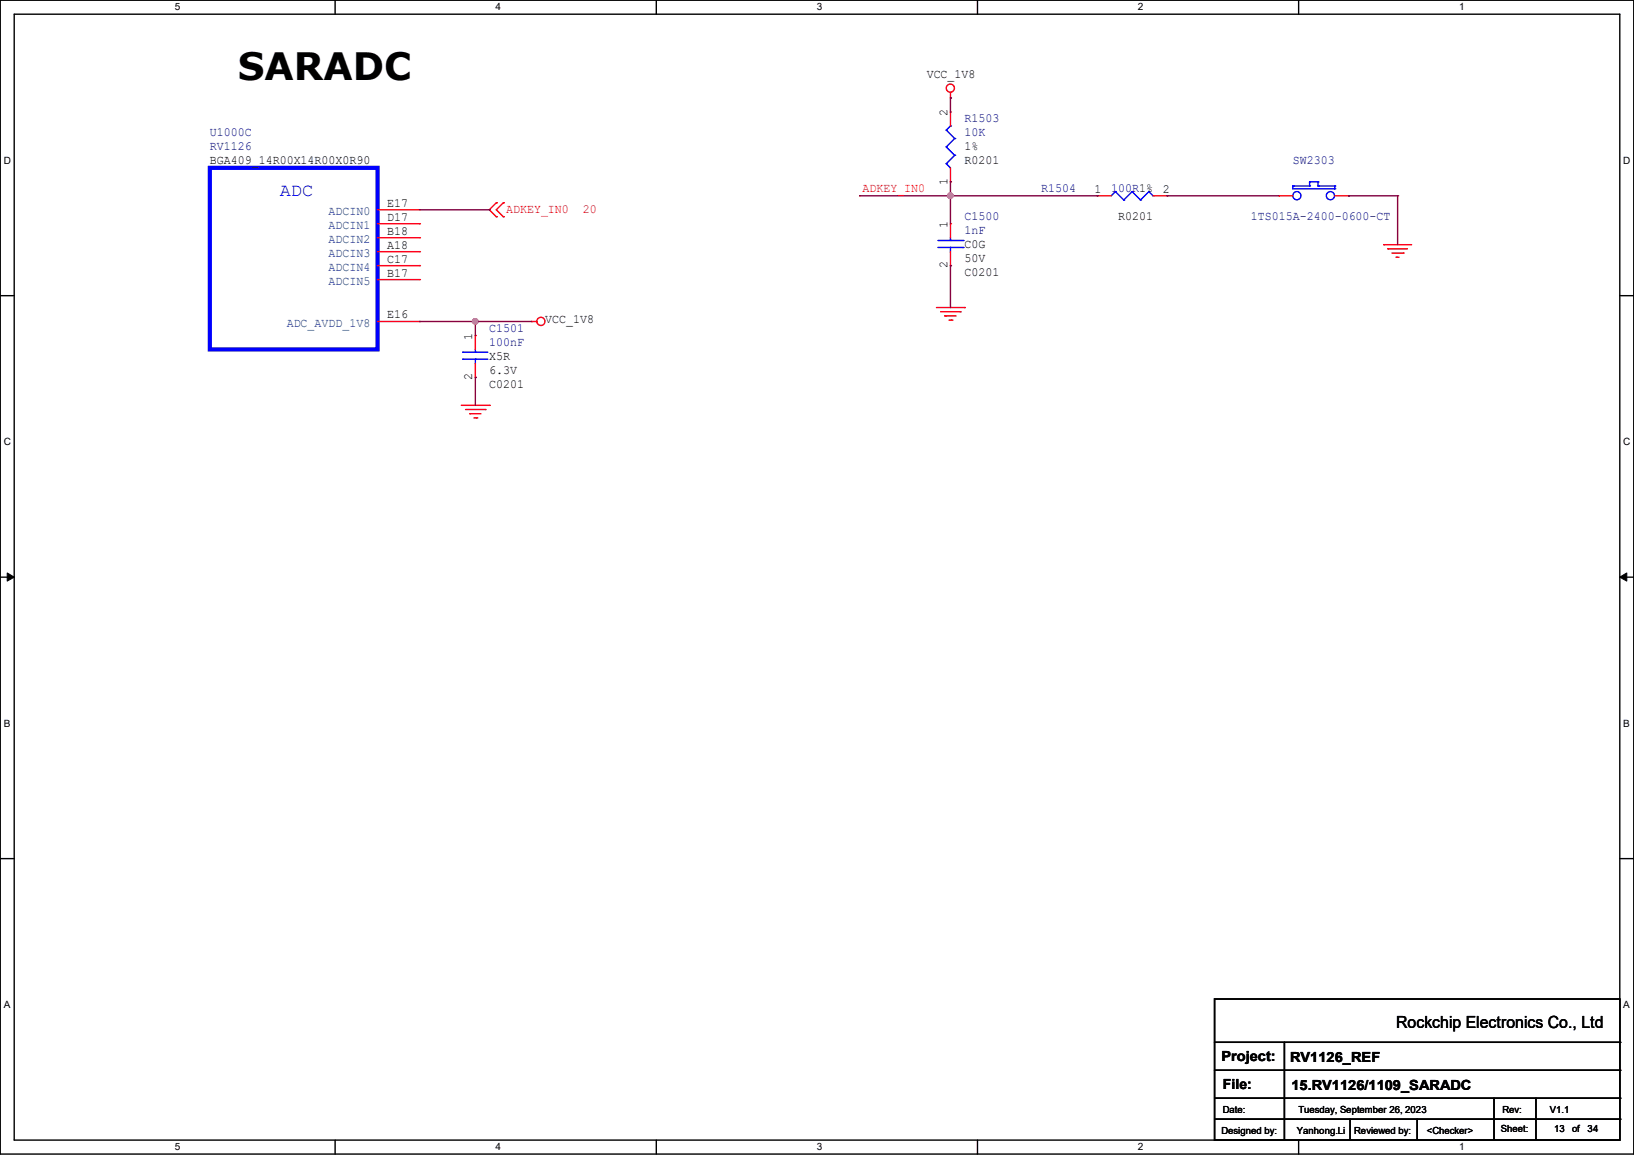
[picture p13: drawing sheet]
<svg xmlns="http://www.w3.org/2000/svg" width="297mm" height="210mm" viewBox="0 0 297 210" stroke-linecap="round" stroke-linejoin="round" font-family="sans-serif">
<defs><g id="words">
<text font-size="6.9" x="43.2" y="14.6">SARADC</text>
<text font-size="3.3" fill="#00f" x="50.8" y="35.7">ADC</text>
<text font-size="3" x="253.8" y="186.9">Rockchip Electronics Co., Ltd</text>
<g font-size="2.5">
<text x="222" y="192.9">Project:</text>
<text x="222.3" y="198">File:</text>
<text x="234.5" y="193.2">RV1126_REF</text>
<text x="234.7" y="198.2">15.RV1126/1109_SARADC</text>
</g>
<g font-size="2.3">
<text x="168.4" y="14.1">VCC_1V8</text>
<text x="172.2" y="21.1" transform="rotate(-90 172.2 21.1)">2</text>
<text x="38.1" y="29.8">BGA409_14R00X14R00X0R90</text>
<text x="175.3" y="29.8">R0201</text>
<text x="175.3" y="27.3">1%</text>
<text x="172.2" y="33.6" transform="rotate(-90 172.2 33.6)">1</text>
<text x="198.9" y="35.1">1</text>
<text x="211.4" y="35.1">2</text>
<text x="70.4" y="37.6">E17</text>
<text x="70.4" y="40.1">D17</text>
<text x="172.2" y="41.4" transform="rotate(-90 172.2 41.4)">1</text>
<text x="203.2" y="40">R0201</text>
<text x="70.4" y="42.7">B18</text>
<text x="70.4" y="45.2">A18</text>
<text x="70.4" y="47.8">C17</text>
<text x="175.3" y="45.1">C0G</text>
<text x="175.3" y="47.6">50V</text>
<text x="70.4" y="50.3">B17</text>
<text x="172.2" y="48.8" transform="rotate(-90 172.2 48.8)">2</text>
<text x="175.3" y="50.2">C0201</text>
<text x="70.4" y="57.9">E16</text>
<text x="99.1" y="58.8">VCC_1V8</text>
<text x="85.9" y="61.8" transform="rotate(-90 85.9 61.8)">1</text>
<text x="88.9" y="65.4">X5R</text>
<text x="85.9" y="69.1" transform="rotate(-90 85.9 69.1)">2</text>
<text x="88.9" y="70.5">C0201</text>
<text x="88.9" y="67.9">6.3V</text>
</g>
<g font-size="2.3" fill="#000080">
<text x="175.3" y="22.2">R1503</text>
<text x="38.1" y="24.8">U1000C</text>
<text x="38.1" y="27.3">RV1126</text>
<text x="175.3" y="24.8">10K</text>
<text x="235" y="29.8">SW2303</text>
<text x="189.3" y="34.9">R1504</text>
<text x="202" y="34.9">100R1%</text>
<text x="175.3" y="40">C1500</text>
<text x="227.4" y="40">1TS015A-2400-0600-CT</text>
<text x="175.3" y="42.5">1nF</text>
<text x="88.9" y="60.3">C1501</text>
<text x="88.9" y="62.9">100nF</text>
</g>
<g font-size="2.3" fill="#f00">
<text x="156.8" y="34.9">ADKEY_IN0</text>
<text x="92" y="38.7">ADKEY_IN0</text>
<text x="106" y="38.7">20</text>
</g>
<g font-size="2.3" fill="#004080">
<text x="59.7" y="39.1">ADCIN0</text>
<text x="59.7" y="41.6">ADCIN1</text>
<text x="59.7" y="44.2">ADCIN2</text>
<text x="59.7" y="46.7">ADCIN3</text>
<text x="59.7" y="49.2">ADCIN4</text>
<text x="59.7" y="51.8">ADCIN5</text>
<text x="52.1" y="59.4">ADC_AVDD_1V8</text>
</g>
<g font-size="1.8">
<text x="31.7" y="1.9">5</text>
<text x="90.1" y="1.9">4</text>
<text x="148.5" y="1.9">3</text>
<text x="206.8" y="1.9">2</text>
<text x="265.2" y="1.9">1</text>
<text x=".7" y="29.8">D</text>
<text x="295.1" y="29.8">D</text>
<text x=".7" y="80.9">C</text>
<text x="295.1" y="80.9">C</text>
<text x=".7" y="132.1">B</text>
<text x="295.1" y="132.1">B</text>
<text x=".7" y="183.3">A</text>
<text x="295.1" y="183.3">A</text>
<text x="222.3" y="202.3">Date:</text>
<text x="236" y="202.3">Tuesday, September 26, 2023</text>
<text x="273.1" y="202.3">Rev:</text>
<text x="281.7" y="202.3">V1.1</text>
<text x="31.7" y="209.2">5</text>
<text x="90.1" y="209.2">4</text>
<text x="148.5" y="209.2">3</text>
<text x="206.8" y="209.2">2</text>
<text x="222" y="206.1">Designed by:</text>
<text x="235.7" y="206.1">Yanhong.Li</text>
<text x="246.2" y="206.1">Reviewed by:</text>
<text x="259.4" y="206.1">&lt;Checker&gt;</text>
<text x="265.2" y="209.2">1</text>
<text x="272.8" y="205.9">Sheet:</text>
<text x="282.5" y="205.9">13</text>
<text x="285.7" y="205.9">of</text>
<text x="288.6" y="205.9">34</text>
</g>
</g></defs>
<path d="M0 0h297v209.8h-297zM2.6 2.6h291.8v204.7h-291.8z" fill="none" stroke="#000" stroke-width=".25"/>
<g fill="#fff">
<path d="M31.7 .3h1v2h-1z"/>
<path d="M31.7 207.6h1v1.9h-1z"/>
</g>
<path d="M60.9 0v2.6M60.9 207.3v2.5" fill="none" stroke="#000" stroke-width=".25"/>
<g fill="#fff">
<path d="M90.1 .3h1v2h-1z"/>
<path d="M90.1 207.6h1v1.9h-1z"/>
</g>
<path d="M119.3 0v2.6M119.3 207.3v2.5" fill="none" stroke="#000" stroke-width=".25"/>
<g fill="#fff">
<path d="M148.5 .3h.9v2h-.9z"/>
<path d="M148.5 207.6h.9v1.9h-.9z"/>
</g>
<path d="M177.7 0v2.6M177.7 207.3v2.5" fill="none" stroke="#000" stroke-width=".25"/>
<g fill="#fff">
<path d="M206.8 .3h1v2h-1z"/>
<path d="M206.8 207.6h1v1.9h-1z"/>
</g>
<path d="M236.1 0v2.6M236.1 207.3v2.5" fill="none" stroke="#000" stroke-width=".25"/>
<g fill="#fff">
<path d="M265.2 .3h1v2h-1z"/>
<path d="M265.2 207.6h1v1.9h-1z"/>
<path d="M.7 28.2h1.2v1.9h-1.2z"/>
<path d="M295.1 28.2h1.2v1.9h-1.2z"/>
<path d="M.7 79.3h1.2v2h-1.2z"/>
<path d="M295.1 79.3h1.2v2h-1.2z"/>
</g>
<path d="M0 53.8h2.6M294.4 53.8h2.6" fill="none" stroke="#000" stroke-width=".25"/>
<g fill="#fff">
<path d="M.7 130.5h1.2v2h-1.2z"/>
<path d="M295.1 130.5h1.1v2h-1.1z"/>
</g>
<path d="M0 104.9h2.6M294.4 104.9h2.6" fill="none" stroke="#000" stroke-width=".25"/>
<path d="M1.3 104.2l1.3 .7-1.3 .8zM294.4 104.9l1.3-.7v1.5z" fill="#000" stroke="#000" stroke-width=".18"/>
<g fill="#fff">
<path d="M.7 181.7h1.2v2h-1.2z"/>
<path d="M295.1 181.7h1.1v2h-1.1z"/>
</g>
<g fill="none" stroke="#000" stroke-width=".25">
<path d="M0 156.1h2.6M294.4 156.1h2.6M220.8 181.7h73.6v25.6h-73.6zM220.8 189.5h73.6M220.8 194.6h73.6M220.8 199.7h73.6M233.5 189.5v17.8M271.6 199.7v7.6M279.2 199.7v7.6M294.4 189.5h.1M294.4 194.6h.1M294.4 199.7h.1"/>
<path d="M220.8 203.5h73.6M233.5 207.3h.1M245.4 207.3h.1M245.4 203.5v3.8M257.6 207.3h.1M257.6 203.5v3.8M271.6 207.3h.1M279.2 207.3h.1M294.4 203.5h.1"/>
</g>
<g fill="none" stroke="#f00" stroke-width=".25">
<path d="M172.8 17.8h.1M172.8 16.8v1M68.6 38.1h7.6M76.2 38.1h.1M90.2 36.9h.1M90.2 39.4h.1M90.2 36.9l-1.3 1.2 1.3 1.3M91.5 39.4h.1M91.5 36.9h.1M91.5 36.9l-1.3 1.2 1.3 1.3M172.8 33.1h.1M172.8 20.4h.1"/>
<path d="M172.8 20.4v2.5M172.8 30.5v2.6M199.4 35.6h.1M199.4 35.6h2.6M209.6 35.6h2.5M212.1 35.6h.1M232.5 35.6h.1M232.5 35.6h2.5M242.6 35.6h2.6M245.2 35.6h.1M68.6 58.5h7.6M68.6 40.7h7.6"/>
<path d="M68.6 43.2h7.6M68.6 45.8h7.6M68.6 48.3h7.6M68.6 50.8h7.6M76.2 40.7h.1M76.2 43.2h.1M76.2 45.8h.1M76.2 48.3h.1M76.2 50.8h.1M76.2 58.5h.1M96.6 58.5h.1M96.6 58.5h1"/>
<path d="M170.2 55.9h5.1M171 56.7h3.5M171.7 57.4h.1M171.7 57.4h2.1M172.5 58.2h.5M172.8 40.7h.1M172.8 48.3h.1M172.8 40.7v2.5M172.8 45.8v2.5M173 58.2h.1M174.5 56.7h.1M175.3 55.9h.1"/>
<path d="M251.5 44.5h.1M251.5 44.5h5.1M252.3 45.3h.1M252.3 45.3h3.5M253 46h2.1M253.8 46.8h.1M253.8 46.8h.5M255.1 46h.1M83.9 73.7h5M84.6 74.5h3.6M85.4 75.2h.1M85.4 75.2h2"/>
<path d="M86.1 76h.6M86.4 61h.1M86.4 68.6h.1M86.4 61v2.5M86.4 66.1v2.5M86.7 76h.1M88.2 74.5h.1M88.9 73.7h.1"/>
<circle cx="172.7" cy="16" r=".74"/>
<circle cx="98.3" cy="58.4" r=".74"/>
</g>
<g fill="none" stroke="#00f" stroke-width=".25">
<path d="M172 29.8h.1M172 26.7h.1M172 23.7h.1M172 29.8l.8 .7M172 26.7l1.5 1.5M172 23.7l1.5 1.5M172.8 22.9h.1M172.8 22.9l-.8 .8M173.5 28.2h.1M173.5 25.2h.1M173.5 28.2l-1.5 1.6M173.5 25.2l-1.5 1.5"/>
<path d="M202.7 34.8h.1M202.7 34.8l-.7 .8M202.7 34.8l1.6 1.6M204.3 36.4h.1M205.8 34.8h.1M205.8 34.8l-1.5 1.6M205.8 34.8l1.5 1.6M207.3 36.4h.1M208.8 34.8h.1M208.8 34.8l-1.5 1.6M208.8 34.8l.8 .8M209.6 35.6h.1"/>
<path d="M235 33.8h.1M235 33.8v.5h7.6M235 33.8h3M238 33.1h.1M238 33.8h.1M238 33.1h1.6M238 33.1v.7M239.6 33.8h.1M239.6 33.1h.1M239.6 33.8h3M239.6 33.1v.7M242.6 34.3h.1"/>
<path d="M242.6 33.8h.1M242.6 33.8v.5M170.5 45h4.5M170.5 43.7h4.5M172.8 43.7h.1M172.8 45h.1M172.8 43.2v.5M172.8 45v.8M175 45h.1M175 43.7h.1M84.1 65.3h.1M84.1 64.1h.1"/>
<path d="M84.1 65.3h4.6M84.1 64.1h4.6M86.4 64.1h.1M86.4 65.3h.1M86.4 63.5v.6M86.4 65.3v.8"/>
<circle cx="235.7" cy="35.6" r=".74"/>
<circle cx="241.8" cy="35.6" r=".74"/>
</g>
<path d="M38.1 30.5h30.5v33h-30.5z" fill="none" stroke="#00f" stroke-width=".76"/>
<g fill="none" stroke="#800040" stroke-width=".25">
<path d="M172.8 17.8h.1M172.8 17.8v2.6M76.2 38.1h12.7M88.9 38.1h.1M156.3 35.6h.1M156.3 35.6h43.1M172.8 35.6h.1M172.8 33.1h.1M172.8 33.1v7.6M199.4 35.6h.1M212.1 35.6h.1M212.1 35.6h20.4"/>
<path d="M245.2 35.6h.1M245.2 35.6h8.8M254 35.6h.1M254 35.6v8.9M76.2 58.5h20.4M86.4 58.5h.1M86.4 58.5v2.5M172.8 48.3h.1M172.8 48.3v7.6M86.4 68.6h.1M86.4 68.6v5.1"/>
</g>
<g fill="#f0f" stroke="#f0f" stroke-width=".25">
<circle cx="86.4" cy="58.4" r=".49"/>
<circle cx="172.7" cy="35.6" r=".49"/>
</g>
<use href="#words"/>
</svg>
